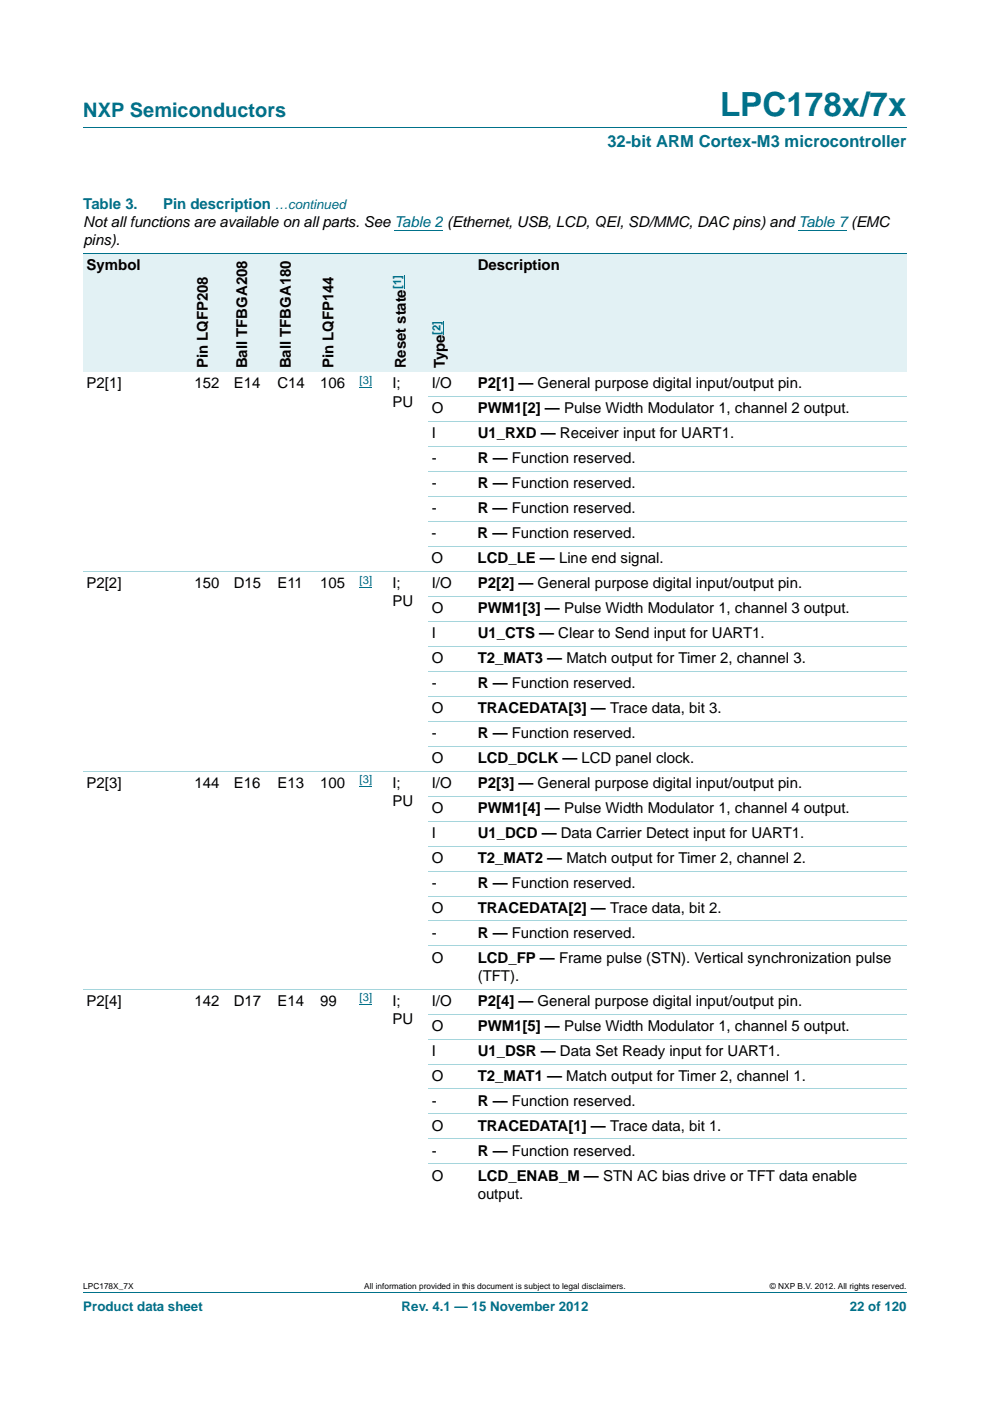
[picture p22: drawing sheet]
<svg xmlns="http://www.w3.org/2000/svg" width="210mm" height="297mm" viewBox="0 0 210 297" stroke-linecap="round" stroke-linejoin="round" font-family="sans-serif">
<defs><g id="words">
<text font-size="7" fill="#00718a" x="152.7" y="24.6">LPC178x/7x</text>
<text font-size="4.2" fill="#00718a" x="17.7" y="24.9">NXP Semiconductors</text>
<text font-size="3.5" fill="#00718a" x="128.8" y="31.1">32-bit ARM Cortex-M3 microcontroller</text>
<g font-size="3.2" fill="#00718a">
<text x="17.7" y="44.3">Table 3.</text>
<text x="34.6" y="44.3">Pin description</text>
</g>
<g font-size="3.2">
<text x="17.7" y="48.2">Not all functions are available on all parts. See Table 2 (Ethernet, USB, LCD, QEI, SD/MMC, DAC pins) and Table 7(EMC</text>
<text x="17.7" y="52">pins).</text>
<text x="18.4" y="57.3">Symbol</text>
<text x="101.3" y="57.3">Description</text>
<text x="18.4" y="82.4">P2[1]</text>
<text x="41.3" y="82.4">152</text>
<text x="44.1" y="78.1" transform="rotate(-90 44.1 78.1)">Pin LQFP208</text>
<text x="49.6" y="82.4">E14</text>
<text x="52.4" y="78.1" transform="rotate(-90 52.4 78.1)">Ball TFBGA208</text>
<text x="58.9" y="82.4">C14</text>
<text x="61.7" y="78.1" transform="rotate(-90 61.7 78.1)">Ball TFBGA180</text>
<text x="67.9" y="82.4">106</text>
<text x="70.8" y="78.1" transform="rotate(-90 70.8 78.1)">Pin LQFP144</text>
<text x="83.2" y="82.4">I;</text>
<text x="86" y="78.1" transform="rotate(-90 86 78.1)">Reset state</text>
<text x="91.6" y="82.4">I/O</text>
<text x="94.4" y="78.1" transform="rotate(-90 94.4 78.1)">Type</text>
<text x="101.3" y="82.4">P2[1] — General purpose digital input/output pin.</text>
<text x="83.2" y="86.3">PU</text>
<text x="91.6" y="87.7">O</text>
<text x="101.3" y="87.7">PWM1[2] — Pulse Width Modulator 1, channel 2 output.</text>
<text x="91.6" y="92.9">I</text>
<text x="101.3" y="92.9">U1_RXD — Receiver input for UART1.</text>
<text x="91.6" y="98.2">-</text>
<text x="101.3" y="98.2">R — Function reserved.</text>
<text x="91.6" y="103.5">-</text>
<text x="101.3" y="103.5">R — Function reserved.</text>
<text x="91.6" y="108.8">-</text>
<text x="101.3" y="108.8">R — Function reserved.</text>
<text x="91.6" y="119.4">O</text>
<text x="91.6" y="114.1">-</text>
<text x="101.3" y="119.4">LCD_LE — Line end signal.</text>
<text x="101.3" y="114.1">R — Function reserved.</text>
<text x="18.4" y="124.7">P2[2]</text>
<text x="41.2" y="124.7">150</text>
<text x="49.6" y="124.7">D15</text>
<text x="58.8" y="124.7">E11</text>
<text x="67.9" y="124.7">105</text>
<text x="83.2" y="124.7">I;</text>
<text x="91.6" y="124.7">I/O</text>
<text x="101.3" y="124.7">P2[2] — General purpose digital input/output pin.</text>
<text x="83.2" y="128.6">PU</text>
<text x="91.6" y="130">O</text>
<text x="101.3" y="130">PWM1[3] — Pulse Width Modulator 1, channel 3 output.</text>
<text x="91.6" y="135.3">I</text>
<text x="101.3" y="135.3">U1_CTS — Clear to Send input for UART1.</text>
<text x="91.6" y="140.6">O</text>
<text x="101.3" y="140.6">T2_MAT3 — Match output for Timer 2, channel 3.</text>
<text x="91.6" y="145.9">-</text>
<text x="101.3" y="145.9">R — Function reserved.</text>
<text x="91.6" y="151.2">O</text>
<text x="101.3" y="151.2">TRACEDATA[3] — Trace data, bit 3.</text>
<text x="91.6" y="161.8">O</text>
<text x="91.6" y="156.5">-</text>
<text x="101.3" y="161.8">LCD_DCLK — LCD panel clock.</text>
<text x="101.3" y="156.5">R — Function reserved.</text>
<text x="18.4" y="167.1">P2[3]</text>
<text x="41.2" y="167.1">144</text>
<text x="49.6" y="167.1">E16</text>
<text x="58.8" y="167.1">E13</text>
<text x="67.9" y="167.1">100</text>
<text x="83.2" y="167">I;</text>
<text x="91.6" y="167">I/O</text>
<text x="101.3" y="167">P2[3] — General purpose digital input/output pin.</text>
<text x="83.2" y="170.9">PU</text>
<text x="91.6" y="172.3">O</text>
<text x="101.3" y="172.3">PWM1[4] — Pulse Width Modulator 1, channel 4 output.</text>
<text x="91.6" y="177.6">I</text>
<text x="101.3" y="177.6">U1_DCD — Data Carrier Detect input for UART1.</text>
<text x="91.6" y="182.9">O</text>
<text x="101.3" y="182.9">T2_MAT2 — Match output for Timer 2, channel 2.</text>
<text x="91.6" y="188.2">-</text>
<text x="101.3" y="188.2">R — Function reserved.</text>
<text x="91.6" y="193.5">O</text>
<text x="101.3" y="193.5">TRACEDATA[2] — Trace data, bit 2.</text>
<text x="91.6" y="198.8">-</text>
<text x="101.3" y="198.8">R — Function reserved.</text>
<text x="91.6" y="204.1">O</text>
<text x="101.3" y="204.1">LCD_FP — Frame pulse (STN). Vertical synchronization pulse</text>
<text x="101.3" y="208">(TFT).</text>
<text x="18.4" y="213.3">P2[4]</text>
<text x="41.2" y="213.3">142</text>
<text x="49.6" y="213.3">D17</text>
<text x="58.8" y="213.3">E14</text>
<text x="67.9" y="213.3">99</text>
<text x="83.2" y="213.3">I;</text>
<text x="91.6" y="213.3">I/O</text>
<text x="101.3" y="213.3">P2[4] — General purpose digital input/output pin.</text>
<text x="83.2" y="217.1">PU</text>
<text x="91.6" y="218.5">O</text>
<text x="101.3" y="218.5">PWM1[5] — Pulse Width Modulator 1, channel 5 output.</text>
<text x="91.6" y="223.8">I</text>
<text x="101.3" y="223.8">U1_DSR — Data Set Ready input for UART1.</text>
<text x="91.6" y="229.1">O</text>
<text x="101.3" y="229.1">T2_MAT1 — Match output for Timer 2, channel 1.</text>
<text x="91.6" y="239.7">O</text>
<text x="91.6" y="234.4">-</text>
<text x="101.3" y="239.7">TRACEDATA[1] — Trace data, bit 1.</text>
<text x="101.3" y="234.4">R — Function reserved.</text>
<text x="91.6" y="245">-</text>
<text x="101.3" y="245">R — Function reserved.</text>
<text x="91.6" y="250.3">O</text>
<text x="101.3" y="250.3">LCD_ENAB_M — STN AC bias drive or TFT data enable</text>
<text x="101.3" y="254.2">output.</text>
</g>
<g font-size="2.8" fill="#00718a">
<text x="58.3" y="44.3">…continued</text>
<text x="17.7" y="277.9">Product data sheet</text>
<text x="85.2" y="277.9">Rev. 4.1 — 15 November 2012</text>
<text x="180.2" y="277.9">22 of 120</text>
</g>
<g font-size="2.4" fill="#00f">
<text x="85.1" y="61.3" transform="rotate(-90 85.1 61.3)">[1]</text>
<text x="93.4" y="71" transform="rotate(-90 93.4 71)">[2]</text>
<text x="76.3" y="81.4">[3]</text>
<text x="76.3" y="123.7">[3]</text>
<text x="76.3" y="166.1">[3]</text>
<text x="76.3" y="212.3">[3]</text>
</g>
<g font-size="1.8">
<text x="17.7" y="273.3">LPC178X_7X</text>
<text x="77.2" y="273.3">All information provided in this document is subject to legal disclaimers.</text>
<text x="163.3" y="273.3">© NXP B.V. 2012. All rights reserved.</text>
</g>
</g></defs>
<path d="M17.7 27h174.6M17.7 273.9h174.6" fill="none" stroke="#00718a" stroke-width=".21"/>
<path d="M83.7 48.9h10.3M169.4 48.9h10.2M76.3 82.1h2.6M76.3 124.5h2.6M76.3 166.8h2.6M76.3 213h2.6" fill="none" stroke="#00f" stroke-width=".21"/>
<g fill="#e2f1f4">
<path d="M17.7 53.8h22.8v25h-22.8z"/>
<path d="M40.5 53.8h8.4v25h-8.4z"/>
<path d="M48.9 53.8h9.2v25h-9.2z"/>
<path d="M58.1 53.8h9.1v25h-9.1z"/>
<path d="M67.2 53.8h8.4v25h-8.4z"/>
<path d="M75.6 53.8h15.3v25h-15.3z"/>
</g>
<path d="M85.8 58.4v2.9" fill="none" stroke="#00f" stroke-width=".21"/>
<path d="M90.9 53.8h9.7v25h-9.7z" fill="#e2f1f4"/>
<path d="M94.1 68.1v2.9" fill="none" stroke="#00f" stroke-width=".21"/>
<path d="M100.6 53.8h91.7v25h-91.7z" fill="#e2f1f4"/>
<path d="M17.7 53.8h174.6" fill="none" stroke="#00718a" stroke-width=".21"/>
<g fill="none" stroke="#a5d5dc" stroke-width=".21">
<path d="M90.9 84.1h101.4M90.9 89.4h101.4M90.9 94.7h101.4M90.9 100h101.4M90.9 105.3h101.4M90.9 110.6h101.4M90.9 115.9h101.4M17.7 121.2h174.6M90.9 126.5h101.4M90.9 131.8h101.4M90.9 137.1h101.4M90.9 142.3h101.4"/>
<path d="M90.9 147.6h101.4M90.9 152.9h101.4M90.9 158.2h101.4M17.7 163.5h174.6M90.9 168.8h101.4M90.9 174.1h101.4M90.9 179.4h101.4M90.9 184.7h101.4M90.9 190h101.4M90.9 195.3h101.4M17.7 209.7h174.6M90.9 200.6h101.4"/>
<path d="M90.9 215h101.4M90.9 220.3h101.4M90.9 225.6h101.4M90.9 230.9h101.4M90.9 236.2h101.4M90.9 241.5h101.4M90.9 246.8h101.4"/>
</g>
<use href="#words"/>
</svg>
